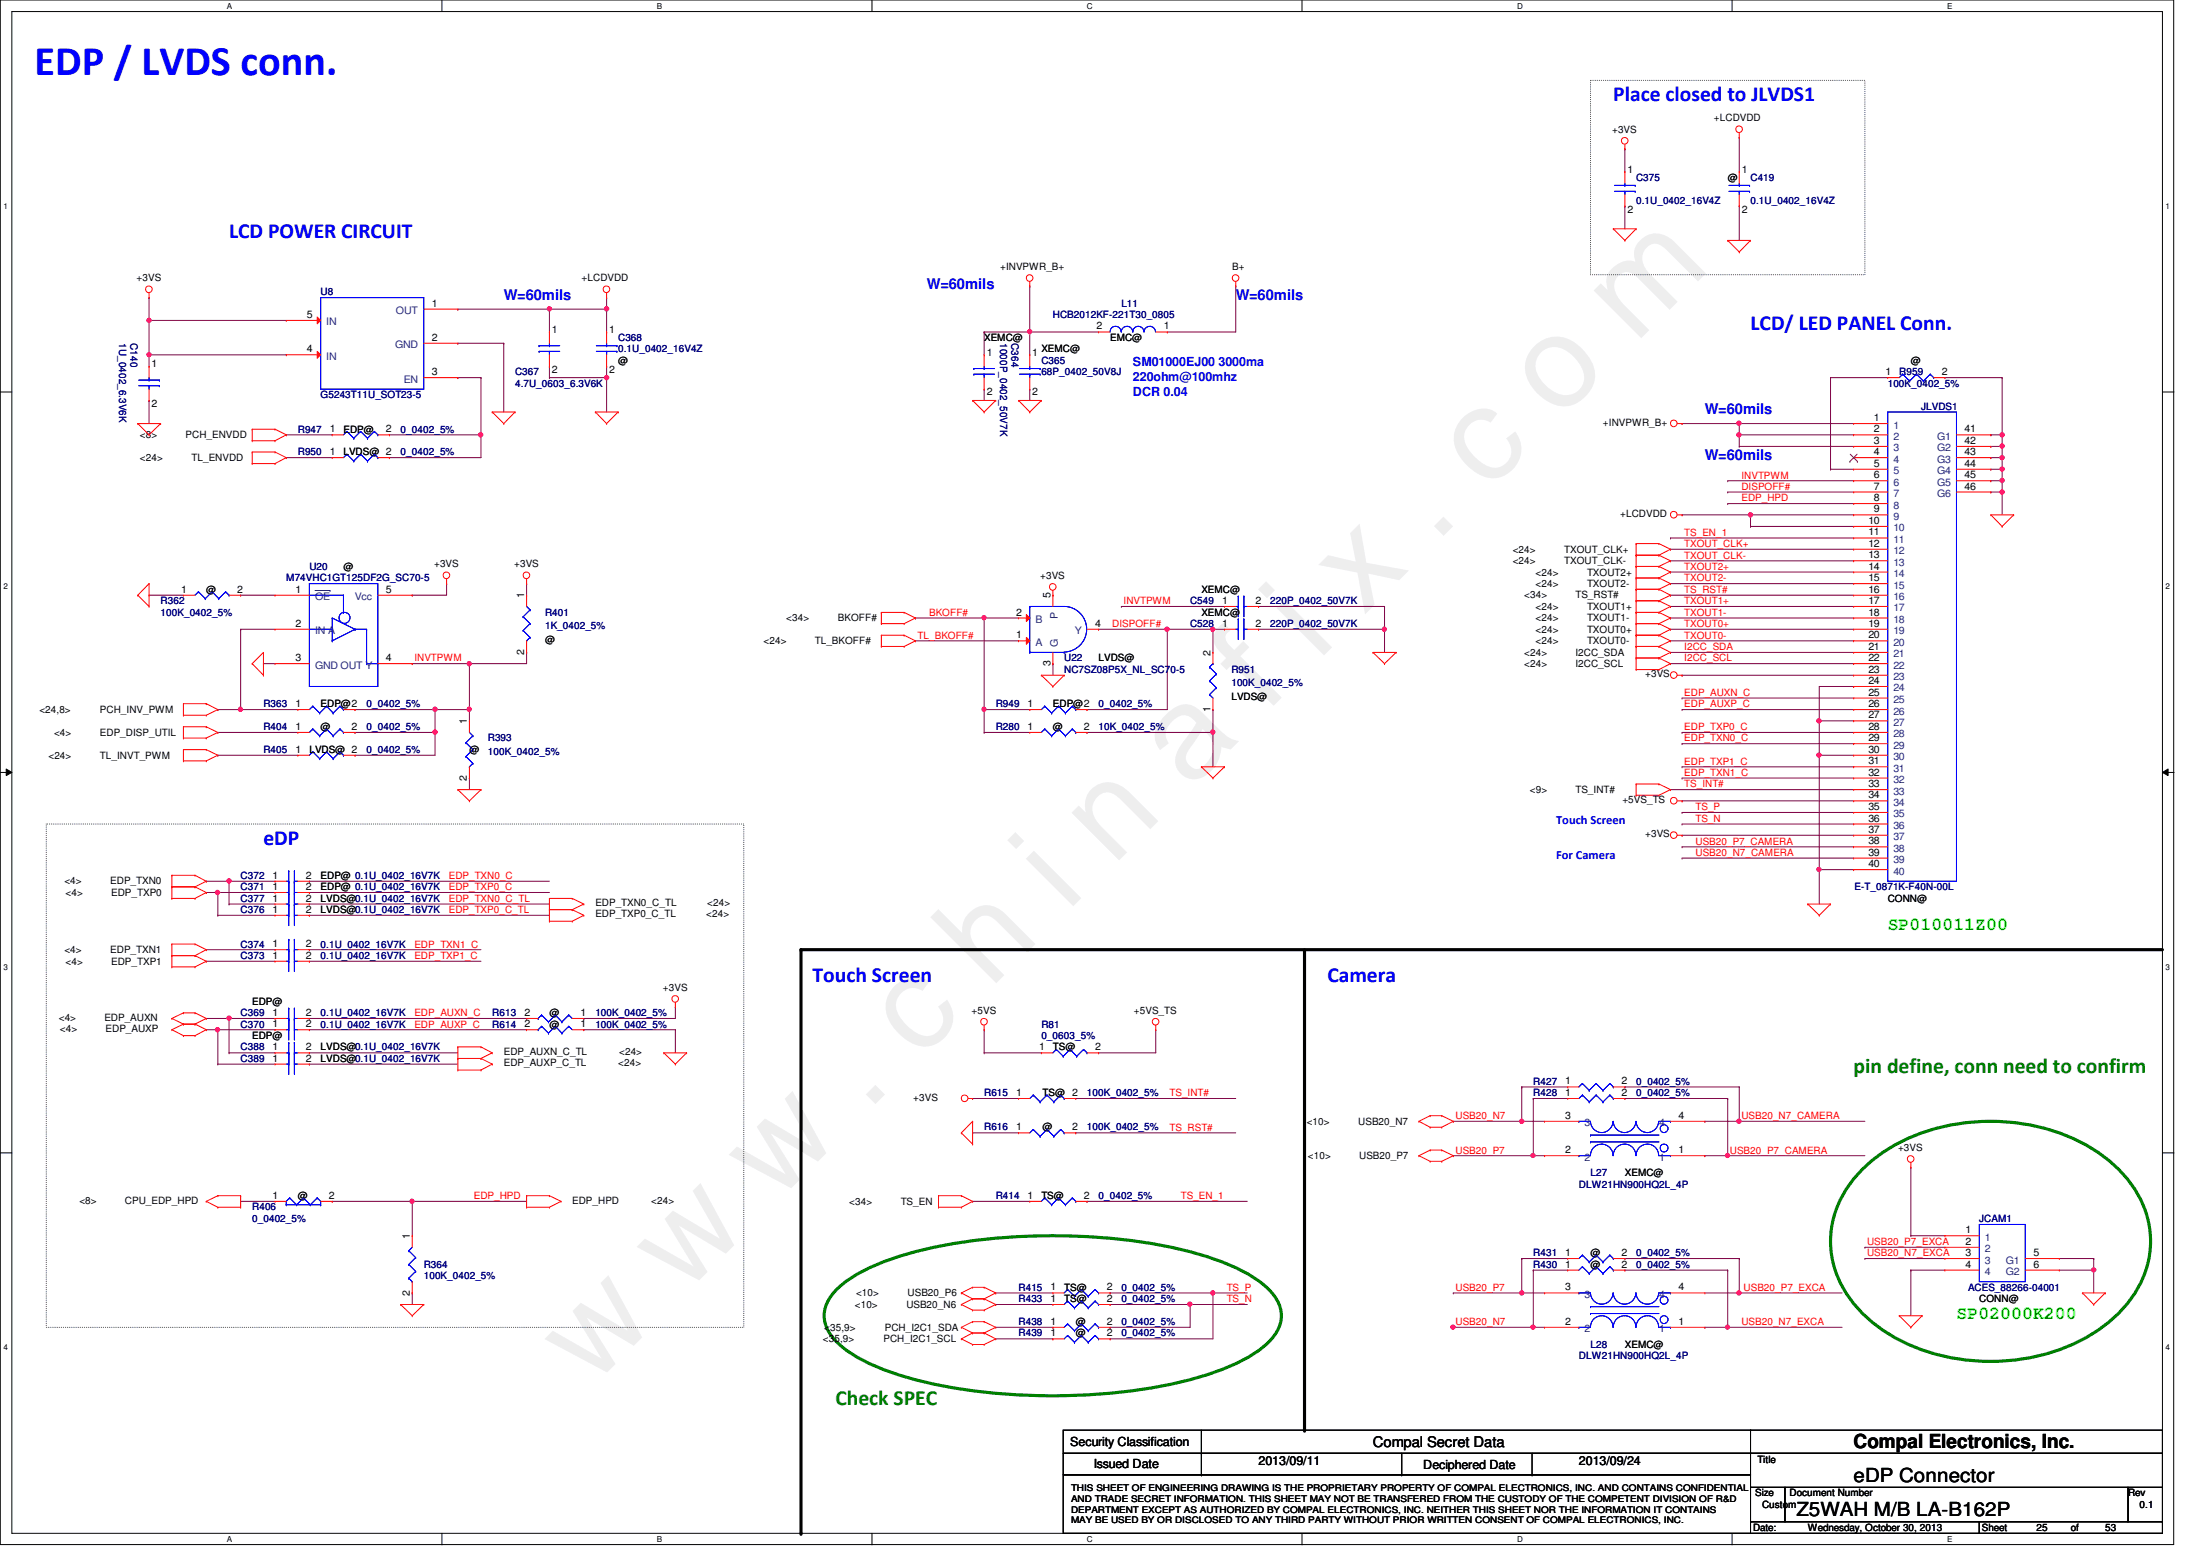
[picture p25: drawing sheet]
<svg xmlns="http://www.w3.org/2000/svg" width="297mm" height="210mm" viewBox="0 0 297 210" stroke-linecap="round" stroke-linejoin="round" font-family="sans-serif">
<defs><g id="words">
<text font-size="17.6" fill="#f0f" x="80.1" y="188" transform="rotate(-45 80.1 188)">w w w . c h i n a f i x . c o m</text>
<text font-size="5.7" fill="#00f" x="4.7" y="10.1">EDP / LVDS conn.</text>
<g font-size="2.9" fill="#00f">
<text x="218.5" y="13.7">Place closed to JLVDS1</text>
<text x="31" y="32.3">LCD POWER CIRCUIT</text>
<text x="237.1" y="44.7">LCD/ LED PANEL Conn.</text>
<text x="35.7" y="114.4">eDP</text>
<text x="110.1" y="133">Touch Screen</text>
<text x="179.8" y="133">Camera</text>
</g>
<g font-size="2.9" fill="#008000">
<text x="251.1" y="145.4">pin define, conn need to confirm</text>
<text x="113.2" y="190.3">Check SPEC</text>
</g>
<g font-size="2.6">
<text x="251.1" y="196.1">Compal Electronics, Inc.</text>
<text x="251.1" y="200.7">eDP Connector</text>
<text x="243.3" y="205.4">Z5WAH M/B LA-B162P</text>
</g>
<g font-size="2.5" fill="#0f0">
<text x="255.7" y="125.9">SP010011Z00</text>
<text x="265" y="178.6">SP02000K200</text>
</g>
<g font-size="2" fill="#00f">
<text x="68.2" y="40.6">W=60mils</text>
<text x="125.6" y="39.1">W=60mils</text>
<text x="167.4" y="40.6">W=60mils</text>
<text x="230.9" y="56.1">W=60mils</text>
<text x="230.9" y="62.3">W=60mils</text>
</g>
<text font-size="2" x="186" y="196">Compal Secret Data</text>
<g font-size="1.7" fill="#00f">
<text x="153.5" y="49.6">SM01000EJ00 3000ma</text>
<text x="153.5" y="51.6">220ohm@100mhz</text>
<text x="153.5" y="53.6">DCR 0.04</text>
<text x="210.8" y="111.6">Touch Screen</text>
<text x="210.8" y="116.3">For Camera</text>
</g>
<g font-size="1.7">
<text x="144.9" y="195.8">Security Classification</text>
<text x="148.2" y="198.8">Issued Date</text>
<text x="170.5" y="198.3">2013/09/11</text>
<text x="192.8" y="198.9">Deciphered Date</text>
<text x="213.9" y="198.3">2013/09/24</text>
</g>
<g font-size="1.4">
<text x="218.4" y="18">+3VS</text>
<text x="232.2" y="16.4">+LCDVDD</text>
<text x="220.4" y="23.4">1</text>
<text x="235.9" y="23.4">1</text>
<text x="220.4" y="28.8">2</text>
<text x="234" y="24.5">@</text>
<text x="235.9" y="28.8">2</text>
<text x="18.5" y="38.1">+3VS</text>
<text x="58.5" y="41.5">1</text>
<text x="78.8" y="38.1">+LCDVDD</text>
<text x="135.5" y="36.6">+INVPWR_B+</text>
<text x="166.9" y="36.6">B+</text>
<text x="41.6" y="43.1">5</text>
<text x="41.6" y="47.7">4</text>
<text x="58.5" y="46.1">2</text>
<text x="74.8" y="45.1">1</text>
<text x="82.5" y="45.1">1</text>
<text x="133.3" y="46.2">XEMC@</text>
<text x="141.1" y="47.7">XEMC@</text>
<text x="148.5" y="44.6">2</text>
<text x="150.4" y="46.2">EMC@</text>
<text x="157.6" y="44.6">1</text>
<text x="20.5" y="49.7">1</text>
<text x="58.5" y="50.8">3</text>
<text x="74.8" y="50.5">2</text>
<text x="82.5" y="50.5">2</text>
<text x="83.7" y="49.3">@</text>
<text x="133.6" y="48.2">1</text>
<text x="133.6" y="53.6">2</text>
<text x="139.8" y="48.2">1</text>
<text x="139.8" y="53.6">2</text>
<text x="255.4" y="50.8">1</text>
<text x="258.8" y="49.3">@</text>
<text x="263" y="50.8">2</text>
<text x="19" y="59.4">&lt;8&gt;</text>
<text x="20.5" y="55.1">2</text>
<text x="25.1" y="59.4">PCH_ENVDD</text>
<text x="44.7" y="58.5">1</text>
<text x="46.5" y="58.6">EDP@</text>
<text x="52.3" y="58.5">2</text>
<text x="217.1" y="57.7">+INVPWR_B+</text>
<text x="253.8" y="57">1</text>
<text x="253.8" y="58.5">2</text>
<text x="266.1" y="58.5">41</text>
<text x="19" y="62.4">&lt;24&gt;</text>
<text x="25.9" y="62.4">TL_ENVDD</text>
<text x="44.7" y="61.6">1</text>
<text x="46.5" y="61.7">LVDS@ 2</text>
<text x="253.8" y="60.1">3</text>
<text x="253.8" y="61.6">4</text>
<text x="253.8" y="63.2">5</text>
<text x="253.8" y="64.8">6</text>
<text x="266.1" y="60.1">42</text>
<text x="266.1" y="61.6">43</text>
<text x="266.1" y="63.2">44</text>
<text x="266.1" y="64.8">45</text>
<text x="219.5" y="70">+LCDVDD</text>
<text x="253.1" y="71">10</text>
<text x="253.8" y="66.3">7</text>
<text x="253.8" y="67.9">8</text>
<text x="253.8" y="69.4">9</text>
<text x="266.1" y="66.3">46</text>
<text x="46.5" y="77.2">@</text>
<text x="58.8" y="76.8">+3VS</text>
<text x="69.6" y="76.8">+3VS</text>
<text x="204.9" y="74.8">&lt;24&gt;</text>
<text x="204.9" y="76.4">&lt;24&gt;</text>
<text x="208" y="77.9">&lt;24&gt;</text>
<text x="211.9" y="74.8">TXOUT_CLK+</text>
<text x="211.9" y="76.4">TXOUT_CLK-</text>
<text x="215" y="77.9">TXOUT2+</text>
<text x="253.1" y="72.5">11</text>
<text x="253.1" y="74">12</text>
<text x="253.1" y="75.6">13</text>
<text x="253.1" y="77.1">14</text>
<text x="24.5" y="80.3">1</text>
<text x="27.9" y="80.3">@</text>
<text x="32.1" y="80.3">2</text>
<text x="40" y="80.3">1</text>
<text x="52.3" y="80.3">5</text>
<text x="71" y="81" transform="rotate(-90 71 81)">1</text>
<text x="137.6" y="83.4">2</text>
<text x="140.9" y="78.4">+3VS</text>
<text x="142.3" y="81" transform="rotate(-90 142.3 81)">5</text>
<text x="162.7" y="80.3">XEMC@</text>
<text x="162.7" y="83.4">XEMC@</text>
<text x="165.5" y="81.8">1</text>
<text x="170" y="81.8">2</text>
<text x="206.5" y="81">&lt;34&gt;</text>
<text x="208" y="79.5">&lt;24&gt;</text>
<text x="208" y="82.6">&lt;24&gt;</text>
<text x="213.4" y="81">TS_RST#</text>
<text x="215" y="79.5">TXOUT2-</text>
<text x="215" y="82.6">TXOUT1+</text>
<text x="253.1" y="78.7">15</text>
<text x="253.1" y="80.3">16</text>
<text x="253.1" y="81.8">17</text>
<text x="253.1" y="83.4">18</text>
<text x="40" y="84.9">2</text>
<text x="40" y="89.5">3</text>
<text x="52.3" y="89.5">4</text>
<text x="71" y="88.7" transform="rotate(-90 71 88.7)">2</text>
<text x="73.8" y="87.1">@</text>
<text x="103.4" y="87.2">&lt;24&gt;</text>
<text x="106.5" y="84.2">&lt;34&gt;</text>
<text x="110.4" y="87.2">TL_BKOFF#</text>
<text x="113.5" y="84.2">BKOFF#</text>
<text x="137.6" y="86.4">1</text>
<text x="148.3" y="84.9">4</text>
<text x="148.8" y="89.6">LVDS@</text>
<text x="164" y="88.8" transform="rotate(-90 164 88.8)">2</text>
<text x="165.5" y="84.9">1</text>
<text x="170" y="84.9">2</text>
<text x="206.5" y="88.8">&lt;24&gt;</text>
<text x="208" y="84.2">&lt;24&gt;</text>
<text x="208" y="85.7">&lt;24&gt;</text>
<text x="208" y="87.2">&lt;24&gt;</text>
<text x="213.4" y="88.8">I2CC_SDA</text>
<text x="215" y="84.2">TXOUT1-</text>
<text x="215" y="85.7">TXOUT0+</text>
<text x="215" y="87.2">TXOUT0-</text>
<text x="253.1" y="84.9">19</text>
<text x="253.1" y="86.4">20</text>
<text x="253.1" y="88">21</text>
<text x="253.1" y="89.5">22</text>
<text x="40" y="95.8">1</text>
<text x="43.4" y="95.8">EDP@2</text>
<text x="139.2" y="95.8">1</text>
<text x="142.3" y="90.3" transform="rotate(-90 142.3 90.3)">3</text>
<text x="142.6" y="95.8">EDP@2</text>
<text x="166.8" y="94.8">LVDS@</text>
<text x="206.5" y="90.3">&lt;24&gt;</text>
<text x="213.4" y="90.3">I2CC_SCL</text>
<text x="222.8" y="91.7">+3VS</text>
<text x="253.1" y="91.1">23</text>
<text x="253.1" y="92.6">24</text>
<text x="253.1" y="94.2">25</text>
<text x="253.1" y="95.8">26</text>
<text x="5.3" y="96.5">&lt;24,8&gt;</text>
<text x="7.3" y="99.7">&lt;4&gt;</text>
<text x="13.5" y="96.5">PCH_INV_PWM</text>
<text x="13.5" y="99.7">EDP_DISP_UTIL</text>
<text x="40" y="101.9">1</text>
<text x="40" y="98.8">1</text>
<text x="41.9" y="101.9">LVDS@ 2</text>
<text x="43.4" y="98.8">@</text>
<text x="47.6" y="98.8">2</text>
<text x="63.2" y="98.1" transform="rotate(-90 63.2 98.1)">1</text>
<text x="63.6" y="101.9">@</text>
<text x="139.2" y="98.8">1</text>
<text x="142.6" y="98.8">@</text>
<text x="146.8" y="98.8">2</text>
<text x="164" y="96.4" transform="rotate(-90 164 96.4)">1</text>
<text x="253.1" y="97.3">27</text>
<text x="253.1" y="98.8">28</text>
<text x="253.1" y="100.4">29</text>
<text x="253.1" y="101.9">30</text>
<text x="6.6" y="102.7">&lt;24&gt;</text>
<text x="13.5" y="102.7">TL_INVT_PWM</text>
<text x="63.2" y="105.7" transform="rotate(-90 63.2 105.7)">2</text>
<text x="207.2" y="107.4">&lt;9&gt;</text>
<text x="213.4" y="107.4">TS_INT#</text>
<text x="253.1" y="103.5">31</text>
<text x="253.1" y="105">32</text>
<text x="253.1" y="106.6">33</text>
<text x="219.7" y="108.8">+5VS_TS</text>
<text x="222.8" y="113.4">+3VS</text>
<text x="253.1" y="108.1">34</text>
<text x="253.1" y="109.7">35</text>
<text x="253.1" y="111.3">36</text>
<text x="253.1" y="112.8">37</text>
<text x="8.7" y="119.8">&lt;4&gt;</text>
<text x="14.9" y="119.8">EDP_TXN0</text>
<text x="36.9" y="119">1</text>
<text x="41.4" y="119">2</text>
<text x="43.4" y="119">EDP@ 0.1U_0402_16V7K</text>
<text x="253.1" y="114.3">38</text>
<text x="253.1" y="115.9">39</text>
<text x="253.1" y="117.4">40</text>
<text x="8.9" y="121.3">&lt;4&gt;</text>
<text x="15.1" y="121.3">EDP_TXP0</text>
<text x="36.9" y="123.6">1</text>
<text x="36.9" y="122.1">1</text>
<text x="36.9" y="120.5">1</text>
<text x="41.4" y="123.6">2</text>
<text x="41.4" y="122.1">2</text>
<text x="41.4" y="120.5">2</text>
<text x="43.4" y="123.7">LVDS@0.1U_0402_16V7K</text>
<text x="43.4" y="122.1">LVDS@0.1U_0402_16V7K</text>
<text x="43.4" y="120.6">EDP@ 0.1U_0402_16V7K</text>
<text x="80.6" y="122.7">EDP_TXN0_C_TL</text>
<text x="80.6" y="124.2">EDP_TXP0_C_TL</text>
<text x="95.7" y="124.2">&lt;24&gt;</text>
<text x="95.8" y="122.7">&lt;24&gt;</text>
<text x="255.7" y="122.1">CONN@</text>
<text x="8.7" y="129.1">&lt;4&gt;</text>
<text x="8.9" y="130.6">&lt;4&gt;</text>
<text x="14.9" y="129.1">EDP_TXN1</text>
<text x="15.1" y="130.6">EDP_TXP1</text>
<text x="36.9" y="128.3">1</text>
<text x="36.9" y="129.8">1</text>
<text x="41.4" y="128.3">2</text>
<text x="41.4" y="129.8">2</text>
<text x="34.2" y="136.1">EDP@</text>
<text x="36.9" y="137.6">1</text>
<text x="41.4" y="137.6">2</text>
<text x="71" y="137.6">2</text>
<text x="74.4" y="137.6">@</text>
<text x="78.6" y="137.6">1</text>
<text x="89.8" y="134.2">+3VS</text>
<text x="131.6" y="137.3">+5VS</text>
<text x="153.6" y="137.3">+5VS_TS</text>
<text x="8" y="138.2">&lt;4&gt;</text>
<text x="8.1" y="139.7">&lt;4&gt;</text>
<text x="14.1" y="138.2">EDP_AUXN</text>
<text x="14.3" y="139.7">EDP_AUXP</text>
<text x="34.2" y="140.7">EDP@</text>
<text x="36.9" y="142.2">1</text>
<text x="36.9" y="143.8">1</text>
<text x="36.9" y="139.1">1</text>
<text x="41.4" y="142.2">2</text>
<text x="41.4" y="143.8">2</text>
<text x="41.4" y="139.1">2</text>
<text x="43.4" y="142.2">LVDS@0.1U_0402_16V7K</text>
<text x="43.4" y="143.8">LVDS@0.1U_0402_16V7K</text>
<text x="68.2" y="142.9">EDP_AUXN_C_TL</text>
<text x="71" y="139.1">2</text>
<text x="74.4" y="139.1">@</text>
<text x="78.6" y="139.1">1</text>
<text x="83.9" y="142.9">&lt;24&gt;</text>
<text x="140.8" y="142.2">1</text>
<text x="142.6" y="142.2">TS@</text>
<text x="148.3" y="142.2">2</text>
<text x="68.2" y="144.4">EDP_AUXP_C_TL</text>
<text x="83.7" y="144.4">&lt;24&gt;</text>
<text x="123.7" y="149.1">+3VS</text>
<text x="137.6" y="148.4">1</text>
<text x="141.2" y="148.4">TS@ 2</text>
<text x="212" y="148.4">1</text>
<text x="212" y="146.9">1</text>
<text x="219.6" y="148.4">2</text>
<text x="219.6" y="146.9">2</text>
<text x="137.6" y="153.1">1</text>
<text x="141.2" y="153.1">@</text>
<text x="145.2" y="153.1">2</text>
<text x="177" y="152.3">&lt;10&gt;</text>
<text x="184" y="152.3">USB20_N7</text>
<text x="212" y="151.5">3</text>
<text x="227.4" y="151.5">4</text>
<text x="257.1" y="155.9">+3VS</text>
<text x="177.2" y="157">&lt;10&gt;</text>
<text x="184.1" y="157">USB20_P7</text>
<text x="212" y="156.2">2</text>
<text x="220.1" y="159.3">XEMC@</text>
<text x="227.4" y="156.2">1</text>
<text x="10.7" y="163">&lt;8&gt;</text>
<text x="16.9" y="163">CPU_EDP_HPD</text>
<text x="36.9" y="162.3">1</text>
<text x="40.3" y="162.4">@</text>
<text x="44.5" y="162.3">2</text>
<text x="55.5" y="167.8" transform="rotate(-90 55.5 167.8)">1</text>
<text x="77.5" y="163">EDP_HPD</text>
<text x="88.2" y="163">&lt;24&gt;</text>
<text x="115" y="163.2">&lt;34&gt;</text>
<text x="122" y="163.2">TS_EN</text>
<text x="139.2" y="162.3">1</text>
<text x="141.1" y="162.4">TS@</text>
<text x="146.8" y="162.3">2</text>
<text x="266.2" y="167">1</text>
<text x="212" y="171.7">1</text>
<text x="212" y="170.1">1</text>
<text x="215.4" y="171.7">@</text>
<text x="215.4" y="170.1">@</text>
<text x="219.6" y="171.7">2</text>
<text x="219.6" y="170.1">2</text>
<text x="266.2" y="168.6">2</text>
<text x="266.2" y="170.1">3</text>
<text x="266.2" y="171.7">4</text>
<text x="275.4" y="170.1">5</text>
<text x="275.4" y="171.7">6</text>
<text x="55.5" y="175.5" transform="rotate(-90 55.5 175.5)">2</text>
<text x="115.8" y="177.1">&lt;10&gt;</text>
<text x="115.9" y="175.6">&lt;10&gt;</text>
<text x="122.8" y="177.1">USB20_N6</text>
<text x="122.9" y="175.6">USB20_P6</text>
<text x="142.3" y="174.8">1</text>
<text x="142.3" y="176.3">1</text>
<text x="142.3" y="179.4">1</text>
<text x="144.1" y="174.8">TS@</text>
<text x="144.1" y="176.3">TS@</text>
<text x="145.7" y="179.4">@</text>
<text x="149.9" y="174.8">2</text>
<text x="149.9" y="176.3">2</text>
<text x="149.9" y="179.4">2</text>
<text x="212" y="174.8">3</text>
<text x="212" y="179.4">2</text>
<text x="227.4" y="179.4">1</text>
<text x="227.4" y="174.8">4</text>
<text x="268.1" y="176.3">CONN@</text>
<text x="111.5" y="181.7">&lt;35,9&gt;</text>
<text x="111.6" y="180.2">&lt;35,9&gt;</text>
<text x="119.7" y="181.7">PCH_I2C1_SCL</text>
<text x="119.8" y="180.2">PCH_I2C1_SDA</text>
<text x="142.3" y="181">1</text>
<text x="145.7" y="181">@</text>
<text x="149.9" y="181">2</text>
<text x="220.1" y="182.5">XEMC@</text>
<text x="237.7" y="202.6">Size</text>
<text x="238" y="198.2">Title</text>
<text x="242.4" y="202.6">Document Number</text>
<text x="288.2" y="202.6">Rev</text>
<text x="237.4" y="207.3">Date:</text>
<text x="238.7" y="204.2">Custom</text>
<text x="244.9" y="207.3">Wednesday, October 30, 2013</text>
<text x="268.4" y="207.3">Sheet</text>
<text x="275.8" y="207.3">25</text>
<text x="280.5" y="207.3">of</text>
<text x="285.2" y="207.3">53</text>
<text x="289.8" y="204.2">0.1</text>
</g>
<g font-size="1.4" fill="#000080">
<text x="221.6" y="24.5">C375</text>
<text x="221.6" y="27.6">0.1U_0402_16V4Z</text>
<text x="237.1" y="24.5">C419</text>
<text x="237.1" y="27.6">0.1U_0402_16V4Z</text>
<text x="43.4" y="40">U8</text>
<text x="151.9" y="41.5">L11</text>
<text x="16.1" y="46.5" transform="rotate(90 16.1 46.5)">1U_0402_6.3V6K</text>
<text x="17.7" y="46.5" transform="rotate(90 17.7 46.5)">C140</text>
<text x="83.7" y="46.2">C368</text>
<text x="83.7" y="47.7">0.1U_0402_16V4Z</text>
<text x="135.5" y="46.5" transform="rotate(90 135.5 46.5)">1000P_0402_50V7K</text>
<text x="137" y="46.5" transform="rotate(90 137 46.5)">C364</text>
<text x="142.6" y="43.1">HCB2012KF-221T30_0805</text>
<text x="43.4" y="53.9">G5243T11U_SOT23-5</text>
<text x="69.8" y="50.8">C367</text>
<text x="69.8" y="52.4">4.7U_0603_6.3V6K</text>
<text x="141.1" y="49.3">C365</text>
<text x="141.1" y="50.8">68P_0402_50V8J</text>
<text x="255.7" y="52.4">100K_0402_5%</text>
<text x="257.3" y="50.8">R959</text>
<text x="40.3" y="58.6">R947</text>
<text x="54.3" y="58.6">0_0402_5%</text>
<text x="260.2" y="55.5">JLVDS1</text>
<text x="40.3" y="61.7">R950</text>
<text x="54.3" y="61.7">0_0402_5%</text>
<text x="41.9" y="77.2">U20</text>
<text x="21.8" y="81.8">R362</text>
<text x="21.8" y="83.4">100K_0402_5%</text>
<text x="38.8" y="78.7">M74VHC1GT125DF2G_SC70-5</text>
<text x="73.8" y="83.4">R401</text>
<text x="161.2" y="81.8">C549</text>
<text x="172" y="81.8">220P_0402_50V7K</text>
<text x="73.8" y="85.2">1K_0402_5%</text>
<text x="144.1" y="89.6">U22</text>
<text x="161.2" y="84.9">C528</text>
<text x="172" y="84.9">220P_0402_50V7K</text>
<text x="35.7" y="95.8">R363</text>
<text x="49.7" y="95.8">0_0402_5%</text>
<text x="134.9" y="95.8">R949</text>
<text x="144.1" y="91.1">NC7SZ08P5X_NL_SC70-5</text>
<text x="148.8" y="95.8">0_0402_5%</text>
<text x="166.8" y="91.1">R951</text>
<text x="166.8" y="93">100K_0402_5%</text>
<text x="35.7" y="101.9">R405</text>
<text x="35.7" y="98.8">R404</text>
<text x="49.7" y="101.9">0_0402_5%</text>
<text x="49.7" y="98.8">0_0402_5%</text>
<text x="66.1" y="100.4">R393</text>
<text x="134.9" y="98.8">R280</text>
<text x="148.8" y="98.8">10K_0402_5%</text>
<text x="66.1" y="102.3">100K_0402_5%</text>
<text x="32.6" y="119">C372</text>
<text x="32.6" y="123.7">C376</text>
<text x="32.6" y="122.1">C377</text>
<text x="32.6" y="120.6">C371</text>
<text x="251.2" y="120.6">E-T_0871K-F40N-00L</text>
<text x="32.6" y="128.3">C374</text>
<text x="32.6" y="129.8">C373</text>
<text x="43.4" y="128.3">0.1U_0402_16V7K</text>
<text x="43.4" y="129.8">0.1U_0402_16V7K</text>
<text x="32.6" y="137.6">C369</text>
<text x="43.4" y="137.6">0.1U_0402_16V7K</text>
<text x="66.7" y="137.6">R613</text>
<text x="80.6" y="137.6">100K_0402_5%</text>
<text x="32.6" y="142.2">C388</text>
<text x="32.6" y="143.8">C389</text>
<text x="32.6" y="139.1">C370</text>
<text x="43.4" y="139.1">0.1U_0402_16V7K</text>
<text x="66.7" y="139.1">R614</text>
<text x="80.6" y="139.1">100K_0402_5%</text>
<text x="141.1" y="139.1">R81</text>
<text x="141.1" y="140.7">0_0603_5%</text>
<text x="133.3" y="148.4">R615</text>
<text x="147.2" y="148.4">100K_0402_5%</text>
<text x="207.7" y="148.4">R428</text>
<text x="207.7" y="146.9">R427</text>
<text x="221.6" y="148.4">0_0402_5%</text>
<text x="221.6" y="146.9">0_0402_5%</text>
<text x="133.3" y="153.1">R616</text>
<text x="147.2" y="153.1">100K_0402_5%</text>
<text x="213.9" y="160.8">DLW21HN900HQ2L_4P</text>
<text x="215.4" y="159.3">L27</text>
<text x="34.2" y="163.9">R406</text>
<text x="34.2" y="165.5">0_0402_5%</text>
<text x="134.9" y="162.4">R414</text>
<text x="148.8" y="162.4">0_0402_5%</text>
<text x="268.1" y="165.5">JCAM1</text>
<text x="57.4" y="171.7">R364</text>
<text x="57.4" y="173.2">100K_0402_5%</text>
<text x="207.7" y="171.7">R430</text>
<text x="207.7" y="170.1">R431</text>
<text x="221.6" y="171.7">0_0402_5%</text>
<text x="221.6" y="170.1">0_0402_5%</text>
<text x="138" y="174.8">R415</text>
<text x="138" y="176.3">R433</text>
<text x="138" y="179.4">R438</text>
<text x="151.9" y="174.8">0_0402_5%</text>
<text x="151.9" y="176.3">0_0402_5%</text>
<text x="151.9" y="179.4">0_0402_5%</text>
<text x="266.6" y="174.8">ACES_88266-04001</text>
<text x="138" y="181">R439</text>
<text x="151.9" y="181">0_0402_5%</text>
<text x="213.9" y="184.1">DLW21HN900HQ2L_4P</text>
<text x="215.4" y="182.5">L28</text>
</g>
<g font-size="1.4" fill="#004080">
<text x="44.2" y="44.1">IN</text>
<text x="53.5" y="47.2">GND</text>
<text x="53.6" y="42.5">OUT</text>
<text x="44.2" y="48.7">IN</text>
<text x="54.7" y="51.8">EN</text>
<text x="256.5" y="58">1</text>
<text x="256.5" y="59.6">2</text>
<text x="262.4" y="59.6">G1</text>
<text x="256.5" y="61.1">3</text>
<text x="256.5" y="62.7">4</text>
<text x="256.5" y="64.2">5</text>
<text x="256.5" y="65.8">6</text>
<text x="262.4" y="61.1">G2</text>
<text x="262.4" y="62.7">G3</text>
<text x="262.4" y="64.2">G4</text>
<text x="262.4" y="65.8">G5</text>
<text x="256.5" y="67.3">7</text>
<text x="256.5" y="68.9">8</text>
<text x="256.5" y="70.4">9</text>
<text x="256.5" y="72">10</text>
<text x="262.4" y="67.3">G6</text>
<text x="256.5" y="73.5">11</text>
<text x="256.5" y="75.1">12</text>
<text x="256.5" y="76.6">13</text>
<text x="42.7" y="81.3">OE</text>
<text x="48" y="81.3">Vcc</text>
<text x="143.3" y="83.9" transform="rotate(-90 143.3 83.9)">P</text>
<text x="256.5" y="78.1">14</text>
<text x="256.5" y="79.7">15</text>
<text x="256.5" y="81.3">16</text>
<text x="256.5" y="82.8">17</text>
<text x="42.7" y="85.9">IN A</text>
<text x="140.2" y="84.4">B</text>
<text x="140.2" y="87.5">A</text>
<text x="143.3" y="87.6" transform="rotate(-90 143.3 87.6)">G</text>
<text x="145.6" y="85.9">Y</text>
<text x="256.5" y="84.4">18</text>
<text x="256.5" y="85.9">19</text>
<text x="256.5" y="87.5">20</text>
<text x="256.5" y="89">21</text>
<text x="42.7" y="90.6">GND OUT Y</text>
<text x="256.5" y="90.6">22</text>
<text x="256.5" y="92.1">23</text>
<text x="256.5" y="93.6">24</text>
<text x="256.5" y="95.2">25</text>
<text x="256.5" y="96.8">26</text>
<text x="256.5" y="98.3">27</text>
<text x="256.5" y="99.9">28</text>
<text x="256.5" y="101.4">29</text>
<text x="256.5" y="103">30</text>
<text x="256.5" y="104.5">31</text>
<text x="256.5" y="106">32</text>
<text x="256.5" y="107.6">33</text>
<text x="256.5" y="109.1">34</text>
<text x="256.5" y="110.7">35</text>
<text x="256.5" y="112.3">36</text>
<text x="256.5" y="113.8">37</text>
<text x="256.5" y="115.4">38</text>
<text x="256.5" y="116.9">39</text>
<text x="256.5" y="118.4">40</text>
<text x="214.6" y="152.5">3</text>
<text x="224.7" y="152.5">4</text>
<text x="214.6" y="157.2">2</text>
<text x="224.7" y="157.2">1</text>
<text x="268.9" y="168">1</text>
<text x="268.9" y="169.6">2</text>
<text x="268.9" y="171.1">3</text>
<text x="268.9" y="172.7">4</text>
<text x="271.7" y="171.1">G1</text>
<text x="271.7" y="172.7">G2</text>
<text x="214.6" y="175.8">3</text>
<text x="224.7" y="175.8">4</text>
<text x="214.6" y="180.4">2</text>
<text x="224.7" y="180.4">1</text>
</g>
<g font-size="1.4" fill="#f00">
<text x="235.9" y="64.8">INVTPWM</text>
<text x="235.9" y="66.3">DISPOFF#</text>
<text x="235.9" y="67.9">EDP_HPD</text>
<text x="228.1" y="72.6">TS_EN_1</text>
<text x="228.1" y="74.1">TXOUT_CLK+</text>
<text x="228.1" y="75.6">TXOUT_CLK-</text>
<text x="228.1" y="77.2">TXOUT2+</text>
<text x="125.9" y="83.4">BKOFF#</text>
<text x="152.2" y="81.8">INVTPWM</text>
<text x="228.1" y="78.7">TXOUT2-</text>
<text x="228.1" y="81.8">TXOUT1+</text>
<text x="228.1" y="83.4">TXOUT1-</text>
<text x="228.1" y="80.3">TS_RST#</text>
<text x="56.1" y="89.6">INVTPWM</text>
<text x="124.3" y="86.5">TL_BKOFF#</text>
<text x="150.7" y="84.9">DISPOFF#</text>
<text x="228.1" y="84.9">TXOUT0+</text>
<text x="228.1" y="86.5">TXOUT0-</text>
<text x="228.1" y="88.1">I2CC_SDA</text>
<text x="228.1" y="89.6">I2CC_SCL</text>
<text x="228.1" y="94.2">EDP_AUXN_C</text>
<text x="228.1" y="95.8">EDP_AUXP_C</text>
<text x="228.1" y="98.9">EDP_TXP0_C</text>
<text x="228.1" y="100.4">EDP_TXN0_C</text>
<text x="228.1" y="103.5">EDP_TXP1_C</text>
<text x="228.1" y="105.1">EDP_TXN1_C</text>
<text x="228.1" y="106.6">TS_INT#</text>
<text x="229.7" y="109.7">TS_P</text>
<text x="229.7" y="111.3">TS_N</text>
<text x="60.8" y="119">EDP_TXN0_C</text>
<text x="229.7" y="115.9">USB20_N7_CAMERA</text>
<text x="229.7" y="114.4">USB20_P7_CAMERA</text>
<text x="60.8" y="120.6">EDP_TXP0_C</text>
<text x="60.8" y="123.7">EDP_TXP0_C_TL</text>
<text x="60.8" y="122.1">EDP_TXN0_C_TL</text>
<text x="56.1" y="129.9">EDP_TXP1_C</text>
<text x="56.1" y="128.3">EDP_TXN1_C</text>
<text x="56.1" y="137.6">EDP_AUXN_C</text>
<text x="56.1" y="139.1">EDP_AUXP_C</text>
<text x="158.4" y="148.5">TS_INT#</text>
<text x="158.4" y="153.1">TS_RST#</text>
<text x="197.1" y="151.6">USB20_N7</text>
<text x="235.9" y="151.6">USB20_N7_CAMERA</text>
<text x="197.1" y="156.2">USB20_P7</text>
<text x="234.3" y="156.2">USB20_P7_CAMERA</text>
<text x="64.2" y="162.4">EDP_HPD</text>
<text x="159.9" y="162.4">TS_EN_1</text>
<text x="252.9" y="168.6">USB20_P7_EXCA</text>
<text x="252.9" y="170.1">USB20_N7_EXCA</text>
<text x="166.2" y="176.4">TS_N</text>
<text x="166.2" y="174.8">TS_P</text>
<text x="197.1" y="179.5">USB20_N7</text>
<text x="197.1" y="174.8">USB20_P7</text>
<text x="235.9" y="179.5">USB20_N7_EXCA</text>
<text x="236.2" y="174.8">USB20_P7_EXCA</text>
</g>
<g font-size="1.2">
<text x="145.1" y="203.4">AND TRADE SECRET INFORMATION. THIS SHEET MAY NOT BE TRANSFERED FROM THE CUSTODY OF THE COMPETENT DIVISION OF R&amp;D</text>
<text x="145.1" y="202">THIS SHEET OF ENGINEERING DRAWING IS THE PROPRIETARY PROPERTY OF COMPAL ELECTRONICS, INC. AND CONTAINS CONFIDENTIAL</text>
<text x="145.1" y="206.3">MAY BE USED BY OR DISCLOSED TO ANY THIRD PARTY WITHOUT PRIOR WRITTEN CONSENT OF COMPAL ELECTRONICS, INC.</text>
<text x="145.1" y="204.9">DEPARTMENT EXCEPT AS AUTHORIZED BY COMPAL ELECTRONICS, INC. NEITHER THIS SHEET NOR THE INFORMATION IT CONTAINS</text>
</g>
<g font-size="1.1">
<text x="30.7" y="1.2">A</text>
<text x="89" y="1.2">B</text>
<text x="147.2" y="1.2">C</text>
<text x="205.5" y="1.2">D</text>
<text x="263.7" y="1.2">E</text>
<text x=".5" y="28.3">1</text>
<text x="293.3" y="28.3">1</text>
<text x=".5" y="79.8">2</text>
<text x="293.3" y="79.8">2</text>
<text x=".5" y="131.3">3</text>
<text x="293.3" y="131.3">3</text>
<text x=".5" y="182.8">4</text>
<text x="293.3" y="182.8">4</text>
<text x="30.7" y="208.8">A</text>
<text x="89" y="208.8">B</text>
<text x="147.2" y="208.8">C</text>
<text x="205.5" y="208.8">D</text>
<text x="263.7" y="208.8">E</text>
</g>
</g></defs>
<path d="M0 0h294.4v209.2h-294.4zM1.6 1.6h291.3v206h-291.3z" fill="none" stroke="#000" stroke-width=".14"/>
<g fill="#fff">
<path d="M30.7 .2h.7v1.2h-.7z"/>
<path d="M30.7 207.9h.7v1.1h-.7z"/>
</g>
<path d="M59.9 0v1.6M59.9 207.6v1.6" fill="none" stroke="#000" stroke-width=".14"/>
<g fill="#fff">
<path d="M89 .2h.7v1.2h-.7z"/>
<path d="M89 207.9h.7v1.1h-.7z"/>
</g>
<path d="M118.1 0v1.6M118.1 207.6v1.6" fill="none" stroke="#000" stroke-width=".14"/>
<g fill="#fff">
<path d="M147.2 .2h.8v1.2h-.8z"/>
<path d="M147.2 207.9h.8v1.1h-.8z"/>
</g>
<path d="M176.4 0v1.6M176.4 207.6v1.6" fill="none" stroke="#000" stroke-width=".14"/>
<g fill="#fff">
<path d="M205.5 .2h.7v1.2h-.7z"/>
<path d="M205.5 207.9h.7v1.1h-.7z"/>
</g>
<path d="M234.6 0v1.6M234.6 207.6v1.6" fill="none" stroke="#000" stroke-width=".14"/>
<g fill="#fff">
<path d="M263.7 .2h.8v1.2h-.8z"/>
<path d="M263.7 207.9h.8v1.1h-.8z"/>
<path d="M.5 27.3h.6v1.2h-.6z"/>
<path d="M293.3 27.3h.6v1.2h-.6z"/>
<path d="M.5 78.8h.6v1.2h-.6z"/>
<path d="M293.3 78.8h.6v1.2h-.6z"/>
</g>
<path d="M0 53.1h1.6M292.9 53.1h1.6" fill="none" stroke="#000" stroke-width=".14"/>
<g fill="#fff">
<path d="M.5 130.3h.6v1.2h-.6z"/>
<path d="M293.3 130.3h.6v1.2h-.6z"/>
</g>
<path d="M0 104.6h1.6M.8 104.1l.8 .5-.8 .4zM292.9 104.6l.8-.5v.9zM292.9 104.6h1.6" fill="none" stroke="#000" stroke-width=".14"/>
<path d="M.8 104.1l.8 .5-.8 .4zM292.9 104.6l.8-.5v.9z" fill="#000"/>
<g fill="#fff">
<path d="M.5 181.9h.6v1.1h-.6z"/>
<path d="M293.3 181.9h.6v1.1h-.6z"/>
</g>
<path d="M0 156.1h1.6M292.9 156.1h1.6" fill="none" stroke="#000" stroke-width=".14"/>
<path d="M215.4 10.9h37.2v26.3h-37.2zM6.3 111.6h94.4v68.1h-94.4z" fill="none" stroke="#000" stroke-width=".14" stroke-dasharray="0 .3"/>
<path d="M251.9 158.7a23.9 23.9 0 0 1 15.7-6.8 26.2 26.2 0 0 1 17.3 4.7 14.7 14.7 0 0 1 6.4 11.5 14.1 14.1 0 0 1-5.1 10.5 25.4 25.4 0 0 1-18.6 5.7 23.9 23.9 0 0 1-15.7-6.8 13.1 13.1 0 0 1 0-18.8zM113.4 174.6a20.9 20.9 0 0 1 8.2-4.4 74.4 74.4 0 0 1 26.3-2.7 61.4 61.4 0 0 1 17.5 3.3 16.1 16.1 0 0 1 7.2 4.6 4.3 4.3 0 0 1 0 5.5 16.2 16.2 0 0 1-7.2 4.6 67.2 67.2 0 0 1-22.8 3.5 67 67 0 0 1-22.8-3.5 16.1 16.1 0 0 1-7.2-4.6 4.3 4.3 0 0 1 0-5.5z" fill="none" stroke="#008000" stroke-width=".42"/>
<path d="M176.7 128.6v65.1M292.9 128.6h-184.4v79" fill="none" stroke="#000" stroke-width=".42"/>
<circle cx="108.5" cy="207.6" r=".21" fill="#000"/>
<path d="M235.6 18.6h.1M235.6 18.6v4.6M220.1 20.2h.1M220.1 20.2v3M58.9 96.1h.1M58.9 96.1h4.7M31 119.3h.1M31 119.3h6.2M29.5 139.4h.1M29.5 139.4h7.7" fill="none" stroke="#800040" stroke-width=".14"/>
<circle cx="31" cy="119.3" r=".3" fill="#f0f"/>
<circle cx="31" cy="119.3" r=".3" fill="none" stroke="#f0f" stroke-width=".14"/>
<path d="M29.5 120.9h.1M29.5 120.9h7.7M31 137.9h.1M31 137.9h6.2" fill="none" stroke="#800040" stroke-width=".14"/>
<circle cx="31" cy="137.9" r=".3" fill="#f0f"/>
<circle cx="31" cy="137.9" r=".3" fill="none" stroke="#f0f" stroke-width=".14"/>
<g fill="none" stroke="#800040" stroke-width=".14">
<path d="M32.6 96.1h.1M32.6 96.1h7.7M41.9 119.3h.1M41.9 119.3h32.5M27.9 128.6h.1M27.9 130.2h.1M27.9 128.6h9.3M27.9 130.2h9.3M41.9 139.4h.1M41.9 120.9h.1M41.9 130.2h.1M41.9 128.6h.1"/>
<path d="M41.9 128.6h23.2M41.9 130.2h23.2M41.9 139.4h29.4M41.9 120.9h32.5"/>
</g>
<circle cx="32.6" cy="96" r=".29" fill="#f0f"/>
<circle cx="32.6" cy="96" r=".29" fill="none" stroke="#f0f" stroke-width=".14"/>
<path d="M63.6 96.1h.1M63.6 96.1v1.5M63.6 105.4h.1M63.6 105.4v1.5M55.8 162.7h.1M55.8 162.7v4.6M55.8 162.7h15.5" fill="none" stroke="#800040" stroke-width=".14"/>
<circle cx="55.8" cy="162.7" r=".29" fill="#f0f"/>
<circle cx="55.8" cy="162.7" r=".29" fill="none" stroke="#f0f" stroke-width=".14"/>
<path d="M29.5 99.2h.1M29.5 99.2h10.8M48.1 99.2h.1M48.1 99.2h10.8M32.6 162.7h.1M32.6 162.7h4.6M55.8 175.1h.1M55.8 175.1v1.6" fill="none" stroke="#800040" stroke-width=".14"/>
<circle cx="58.9" cy="99.1" r=".3" fill="#f0f"/>
<circle cx="58.9" cy="99.1" r=".3" fill="none" stroke="#f0f" stroke-width=".14"/>
<path d="M58.9 96.1h.1M58.9 96.1v3.1" fill="none" stroke="#800040" stroke-width=".14"/>
<circle cx="58.9" cy="96" r=".3" fill="#f0f"/>
<circle cx="58.9" cy="96" r=".3" fill="none" stroke="#f0f" stroke-width=".14"/>
<path d="M62 41.9h.1M62 46.5h.1M62 51.1h.1M62 41.9h12.4M62 46.5h6.2M62 51.1h3.1M65.1 58.9h.1M65.1 58.9v3.1M48.1 96.1h.1M48.1 96.1h10.8" fill="none" stroke="#800040" stroke-width=".14"/>
<circle cx="65.1" cy="58.9" r=".3" fill="#f0f"/>
<circle cx="65.1" cy="58.9" r=".3" fill="none" stroke="#f0f" stroke-width=".14"/>
<path d="M20.2 43.4h.1M20.2 43.4h18.6" fill="none" stroke="#800040" stroke-width=".14"/>
<circle cx="20.2" cy="43.4" r=".3" fill="#f0f"/>
<circle cx="20.2" cy="43.4" r=".3" fill="none" stroke="#f0f" stroke-width=".14"/>
<path d="M20.2 40.3h.1M20.2 48h.1M20.2 54.2h.1M20.2 40.3v3.1M20.2 48v1.6M20.2 54.2v3.2M20.2 48h18.6" fill="none" stroke="#800040" stroke-width=".14"/>
<circle cx="20.2" cy="48" r=".29" fill="#f0f"/>
<circle cx="20.2" cy="48" r=".29" fill="none" stroke="#f0f" stroke-width=".14"/>
<g fill="none" stroke="#800040" stroke-width=".14">
<path d="M20.2 43.4h.1M20.2 43.4v4.6M60.5 79h.1M60.5 79v1.6h-4.7M20.2 80.6h.1M20.2 80.6h4.6M32.6 85.2h.1M32.6 80.6h.1M32.6 85.2v10.9M32.6 80.6h4.6M32.6 85.2h4.6M35.7 89.9h.1"/>
<path d="M35.7 89.9h1.5M55.8 89.9h.1M55.8 80.6h.1M55.8 89.9h15.5M63.6 89.9h.1M63.6 89.9v6.2"/>
</g>
<circle cx="63.5" cy="96" r=".29" fill="#f0f"/>
<circle cx="63.5" cy="96" r=".29" fill="none" stroke="#f0f" stroke-width=".14"/>
<circle cx="63.5" cy="89.9" r=".29" fill="#f0f"/>
<circle cx="63.5" cy="89.9" r=".29" fill="none" stroke="#f0f" stroke-width=".14"/>
<g fill="none" stroke="#800040" stroke-width=".14">
<path d="M38.8 58.9h.1M38.8 58.9h6.2M52.7 58.9h.1M65.1 51.1h.1M65.1 51.1v7.8h-12.4M29.5 96.1h.1M29.5 96.1h3.1M27.9 119.3h.1M27.9 119.3h3.1M31 119.3h.1M31 119.3v3.1M29.5 124h.1"/>
<path d="M29.5 120.9h.1M29.5 124h7.7M29.5 120.9v3.1M31 122.4h.1M31 122.4h6.2M41.9 137.9h.1M41.9 124h.1M41.9 122.4h.1M41.9 137.9h29.4M41.9 124h32.5M41.9 122.4h32.5M45 162.7h.1"/>
<path d="M45 162.7h10.8"/>
</g>
<circle cx="29.5" cy="120.9" r=".3" fill="#f0f"/>
<circle cx="29.5" cy="120.9" r=".3" fill="none" stroke="#f0f" stroke-width=".14"/>
<path d="M27.9 120.9h.1M27.9 137.9h.1M27.9 120.9h1.6M27.9 137.9h3.1M29.5 139.4h.1M29.5 139.4v4.7M31 137.9h.1M31 137.9v4.7M29.5 144.1h.1M29.5 144.1h7.7M31 142.6h.1M31 142.6h6.2" fill="none" stroke="#800040" stroke-width=".14"/>
<circle cx="29.5" cy="139.4" r=".3" fill="#f0f"/>
<circle cx="29.5" cy="139.4" r=".3" fill="none" stroke="#f0f" stroke-width=".14"/>
<path d="M271.2 58.9h.1M271.2 58.9v1.6M227.8 110h23.3M227.8 111.6h23.3M27.9 139.4h.1M27.9 139.4h1.6M41.9 142.6h.1M41.9 144.1h.1M41.9 142.6h20.1M41.9 144.1h20.1" fill="none" stroke="#800040" stroke-width=".14"/>
<circle cx="271.2" cy="60.4" r=".3" fill="#f0f"/>
<circle cx="271.2" cy="60.4" r=".3" fill="none" stroke="#f0f" stroke-width=".14"/>
<circle cx="271.2" cy="58.9" r=".3" fill="#f0f"/>
<circle cx="271.2" cy="58.9" r=".3" fill="none" stroke="#f0f" stroke-width=".14"/>
<path d="M235.6 57.4h15.5M269.7 58.9h.1M269.7 58.9h1.5M235.6 60.5h15.5M271.2 66.6h.1M271.2 66.6v3.1" fill="none" stroke="#800040" stroke-width=".14"/>
<circle cx="271.2" cy="66.6" r=".3" fill="#f0f"/>
<circle cx="271.2" cy="66.6" r=".3" fill="none" stroke="#f0f" stroke-width=".14"/>
<path d="M269.7 60.5h.1M269.7 60.5h1.5M271.2 62h.1M271.2 62v1.5" fill="none" stroke="#800040" stroke-width=".14"/>
<circle cx="271.2" cy="62" r=".3" fill="#f0f"/>
<circle cx="271.2" cy="62" r=".3" fill="none" stroke="#f0f" stroke-width=".14"/>
<path d="M269.7 62h.1M269.7 63.5h.1M269.7 65.1h.1M269.7 63.5h1.5M271.2 60.5h.1M271.2 63.5h.1M271.2 60.5v1.5h-1.5M271.2 63.5v1.6h-1.5" fill="none" stroke="#800040" stroke-width=".14"/>
<circle cx="271.2" cy="63.5" r=".29" fill="#f0f"/>
<circle cx="271.2" cy="63.5" r=".29" fill="none" stroke="#f0f" stroke-width=".14"/>
<path d="M235.6 58.9h15.5M271.2 65.1h.1M271.2 65.1v1.5" fill="none" stroke="#800040" stroke-width=".14"/>
<circle cx="271.2" cy="65.1" r=".3" fill="#f0f"/>
<circle cx="271.2" cy="65.1" r=".3" fill="none" stroke="#f0f" stroke-width=".14"/>
<path d="M269.7 66.6h.1M269.7 66.6h1.5M227.8 116.2h23.3M227.8 113.1h23.3M227.8 114.7h23.3M246.4 117.8h.1M246.4 117.8h4.7M246.4 117.8v4.6" fill="none" stroke="#800040" stroke-width=".14"/>
<circle cx="246.4" cy="117.7" r=".29" fill="#f0f"/>
<circle cx="246.4" cy="117.7" r=".29" fill="none" stroke="#f0f" stroke-width=".14"/>
<path d="M246.4 102.3h.1M246.4 102.3v15.5" fill="none" stroke="#800040" stroke-width=".14"/>
<circle cx="246.4" cy="102.3" r=".29" fill="#f0f"/>
<circle cx="246.4" cy="102.3" r=".29" fill="none" stroke="#f0f" stroke-width=".14"/>
<path d="M246.4 97.6h.1M246.4 97.6v4.7M246.4 102.3h.1M246.4 102.3h4.7" fill="none" stroke="#800040" stroke-width=".14"/>
<circle cx="246.4" cy="97.6" r=".3" fill="#f0f"/>
<circle cx="246.4" cy="97.6" r=".3" fill="none" stroke="#f0f" stroke-width=".14"/>
<g fill="none" stroke="#800040" stroke-width=".14">
<path d="M247.9 51.1h.1M247.9 51.1h7.8M247.9 51.1v12.4M263.4 51.1h.1M263.4 51.1h7.8M271.2 51.1h.1M271.2 51.1v7.8M38.8 62h.1M38.8 62h6.2M52.7 62h.1M52.7 62h12.4M58.9 99.2h.1"/>
<path d="M58.9 99.2v3.1h-10.8M246.4 97.6h.1M246.4 97.6h4.7M29.5 102.3h.1M29.5 102.3h10.8M48.1 102.3h.1M234 179.7h15.5M235.6 175.1h13.9M283.6 172h.1M283.6 172v3.1"/>
</g>
<circle cx="283.6" cy="172" r=".29" fill="#f0f"/>
<circle cx="283.6" cy="172" r=".29" fill="none" stroke="#f0f" stroke-width=".14"/>
<g fill="none" stroke="#800040" stroke-width=".14">
<path d="M234 65.1h17.1M234 66.6h17.1M234 68.2h17.1M237.1 69.7h14M237.1 71.3h14M234 156.5h18.6M235.6 151.8h17M258.8 158.1h.1M258.8 158.1v9.2M252.6 168.9h.1M252.6 170.4h.1M252.6 168.9h10.8"/>
<path d="M252.6 170.4h10.8M258.8 167.3h.1M258.8 172h.1M258.8 167.3h4.6M258.8 172v6.2M258.8 172h4.6M278.9 172h4.7M278.9 170.4h4.7M283.6 170.4h.1M283.6 172h.1M283.6 170.4v1.6"/>
</g>
<circle cx="237.1" cy="69.7" r=".3" fill="#f0f"/>
<circle cx="237.1" cy="69.7" r=".3" fill="none" stroke="#f0f" stroke-width=".14"/>
<g fill="none" stroke="#800040" stroke-width=".14">
<path d="M226.3 72.9h24.8M226.3 74.4h24.8M226.3 75.9h24.8M226.3 77.5h24.8M226.3 79h24.8M247.9 63.5h.1M247.9 63.5h3.2M226.3 82.1h24.8M226.3 83.7h24.8M226.3 85.2h24.8M226.3 86.8h24.8M226.3 88.3h24.8"/>
<path d="M226.3 89.9h24.8M226.3 80.6h24.8M227.8 91.4h23.3M227.8 94.5h23.3M227.8 96.1h23.3M227.8 99.2h23.3M246.4 97.6h.1M251.1 93h.1M251.1 93h-4.7v4.6M226.3 106.9h24.8M227.8 100.7h23.3M227.8 103.8h23.3"/>
<path d="M227.8 105.4h23.3M227.8 108.5h23.3"/>
</g>
<g fill="none" stroke="#f00" stroke-width=".14">
<path d="M220.1 19.6v.6M235.6 18.6h.1M235.6 18v.6M20.2 39.7v.6M220.1 20.2h.1M18.7 57.4h.1M18.7 57.4h3.1M18.7 57.4l1.5 1.5M20.2 40.3h.1M20.2 58.9h.1M20.2 49.6h.1M20.2 54.2h.1"/>
<path d="M20.2 49.6v1.5M20.2 52.7v1.5M21.8 57.4h.1M21.8 57.4l-1.6 1.5M34.2 58.1h.1M34.2 59.7h.1M34.2 58.1v1.6M34.2 59.7h3M34.2 58.1h3M37.2 59.7h.1M37.2 58.1h.1M37.2 58.1l1.6 .8"/>
<path d="M38.8 58.9h.1M38.8 58.9l-1.6 .8M45 58.9h.1M45 58.9h1.5M51.2 58.9h1.5M52.7 58.9h.1M66.7 55.8h.1M66.7 55.8h3.1M66.7 55.8l1.5 1.6M20.2 79h.1M20.2 79v3.1M20.2 79l-1.5 1.6"/>
<path d="M34.2 62.8h.1M34.2 61.2h.1M34.2 61.2h3M34.2 62.8h3M34.2 61.2v1.6M37.2 61.2h.1M37.2 62.8h.1M37.2 61.2l1.6 .8M38.8 62h.1M38.8 62l-1.6 .8M60.5 79h.1M60.5 78.4v.6"/>
<path d="M269.7 69.7h.1M269.7 69.7h3M269.7 69.7l1.5 1.6M271.2 71.3h.1M272.7 69.7h.1M272.7 69.7l-1.5 1.6M18.7 80.6h.1M18.7 80.6l1.5 1.5M20.2 82.1h.1M24.8 96.9h.1M24.8 95.3h.1M24.8 99.9h.1"/>
<path d="M24.8 98.4h.1M24.8 80.6h.1M24.8 95.3h3.1M24.8 96.9h3.1M24.8 95.3v1.6M24.8 98.4v1.5M24.8 98.4h3.1M24.8 99.9h3.1M24.8 80.6h1.6M27.9 95.3h.1M27.9 96.9h.1M27.9 98.4h.1"/>
<path d="M27.9 99.9h.1M27.9 95.3l1.6 .8M27.9 98.4l1.6 .8M29.5 96.1h.1M29.5 99.2h.1M29.5 96.1l-1.6 .8M29.5 99.2l-1.6 .7M31 80.6h1.6M32.6 80.6h.1M34.2 89.9h.1M34.2 89.9l1.5 1.5M35.7 88.3h.1"/>
<path d="M35.7 91.4h.1M35.7 88.3v3.1M35.7 88.3l-1.5 1.6M23.3 118.5h.1M23.3 118.5v3.2M23.3 118.5h3.1M24.8 103h.1M24.8 101.5h.1M24.8 101.5v1.5M24.8 101.5h3.1M24.8 103h3.1M26.4 118.5h.1"/>
<path d="M26.4 118.5l1.5 .8M27.9 119.3h.1M27.9 101.5h.1M27.9 103h.1M27.9 119.3l-1.5 .8M27.9 101.5l1.6 .8M29.5 102.3h.1M29.5 102.3l-1.6 .7M37.2 119.3h.1M37.2 119.3h1.6M40.3 102.3h.1M40.3 119.3h1.6"/>
<path d="M40.3 102.3h1.6M41.9 119.3h.1M46.5 102.3h1.6M48.1 102.3h.1M62 106.9h.1M62 106.9h3.1M62 106.9l1.6 1.6M63.6 108.5h.1M65.1 106.9h.1M65.1 106.9l-1.5 1.6M23.3 139.4h.1M23.3 121.7h.1"/>
<path d="M23.3 120.1h.1M23.3 137.9h.1M23.3 129.4h.1M23.3 127.8h.1M23.3 130.9h.1M23.3 139.4l1.5 .9M23.3 120.1h3.1M23.3 121.7h3.1M23.3 127.8v3.1M23.3 137.9l1.5 .8M23.3 127.8h3.1M23.3 129.4h3.1"/>
<path d="M23.3 130.9h3.1M24.8 138.7h.1M24.8 137.2h.1M24.8 138.7h1.6M24.8 138.7l-1.5 .7M24.8 137.2l-1.5 .7M24.8 137.2h1.6M26.4 138.7h.1M26.4 120.1h.1M26.4 121.7h.1M26.4 137.2h.1M26.4 127.8h.1"/>
<path d="M26.4 129.4h.1M26.4 130.9h.1M26.4 138.7l1.5 .7M26.4 120.1l1.5 .8M26.4 137.2l1.5 .7M26.4 127.8l1.5 .8M26.4 129.4l1.5 .8M27.9 139.4h.1M27.9 120.9h.1M27.9 137.9h.1M27.9 128.6h.1M27.9 130.2h.1"/>
<path d="M27.9 139.4l-1.5 .9M27.9 120.9l-1.5 .8M27.9 137.9l-1.5 .8M27.9 128.6l-1.5 .8M27.9 130.2l-1.5 .7M244.9 122.4h.1M244.9 122.4h3M244.9 122.4l1.5 1.6M246.4 124h.1M247.9 122.4h.1M247.9 122.4l-1.5 1.6M24.8 140.3h.1"/>
<path d="M24.8 140.3h1.6M26.4 140.3h.1M37.2 142.6h.1M37.2 144.1h.1M37.2 142.6h1.6M37.2 144.1h1.6M40.3 142.6h1.6M40.3 144.1h1.6M41.9 142.6h.1M41.9 144.1h.1M62 143.3h.1M62 141.8h.1"/>
<path d="M62 144.9h.1M62 143.3h3.1M62 141.8v3.1M62 141.8h3.1M62 144.9h3.1M65.1 143.3h.1M65.1 141.8h.1M65.1 144.9h.1M65.1 141.8l1.6 .8M65.1 143.3l1.6 .8M66.7 142.6h.1M66.7 144.1h.1"/>
<path d="M66.7 142.6l-1.6 .7M66.7 144.1l-1.6 .8M258.8 158.1h.1M258.8 157.4v.7M27.9 162.7h.1M27.9 162.7l1.6 .8M29.5 161.9h.1M29.5 163.5h.1M29.5 161.9l-1.6 .8M29.5 161.9h3.1M29.5 163.5h3.1M32.6 161.9h.1"/>
<path d="M32.6 163.5h.1M32.6 161.9v1.6M54.3 176.7h.1M54.3 176.7h3.1M54.3 176.7l1.5 1.5M55.8 178.2h.1M57.4 176.7h.1M57.4 176.7l-1.6 1.5M257.3 178.2h.1M257.3 178.2h3M257.3 178.2l1.5 1.5M258.8 179.7h.1"/>
<path d="M260.3 178.2h.1M260.3 178.2l-1.5 1.5M282.1 175.1h.1M282.1 175.1h3.1M282.1 175.1l1.5 1.6M283.6 176.7h.1M285.2 175.1h.1M285.2 175.1l-1.6 1.6"/>
<circle cx="220.1" cy="19.1" r=".45"/>
<circle cx="235.6" cy="17.5" r=".45"/>
<circle cx="20.2" cy="39.2" r=".45"/>
<circle cx="60.5" cy="77.9" r=".45"/>
<circle cx="258.8" cy="156.9" r=".45"/>
</g>
<g fill="none" stroke="#000" stroke-width=".14">
<path d="M144 193.7h93.1v3.1h-93.1zM144 196.8h93.1v2.9h-93.1zM144 199.7h93.1v7.9h-93.1zM162.7 196.8h.1M162.7 199.7h.1M162.7 193.7v6M189.9 199.7h.1M189.9 196.8v2.9M207.5 199.7h.1M207.5 196.8v2.9M237.1 193.7h55.8v3.1h-55.8zM237.1 196.8h55.8v4.6h-55.8z"/>
<path d="M237.1 201.4h4.7v4.7h-4.7zM237.1 206.1h31v1.5h-31zM241.8 201.4h46.4v4.7h-46.4zM268.1 206.1h24.8v1.5h-24.8zM288.2 201.4h4.7v4.7h-4.7z"/>
</g>
<g fill="none" stroke="#00f" stroke-width=".14">
<path d="M18.8 52.2h2.8M18.8 51.5h2.8M20.2 51.5h.1M20.2 52.2h.1M20.2 51.1v.4M20.2 52.2v.5M21.6 52.2h.1M21.6 51.5h.1M43.4 40.3h14v12.4h-14zM47 58.4h.1M47 58.4l-.5 .5M47 58.4l.9 1"/>
<path d="M47.9 59.4h.1M48.8 58.4h.1M48.8 58.4l-.9 1M48.8 58.4l1 1M49.8 59.4h.1M50.7 58.4h.1M50.7 58.4l-.9 1M50.7 58.4l.5 .5M51.2 58.9h.1M26.9 80.1h.1M26.9 80.1l-.5 .5M26.9 80.1l.9 1"/>
<path d="M27.8 81.1h.1M28.7 80.1h.1M28.7 80.1l-.9 1M28.7 80.1l.9 1M29.6 81.1h.1M30.6 80.1h.1M30.6 80.1l-1 1M30.6 80.1l.4 .5M31 80.6h.1M38.8 119.3h.3M39.1 119.3h.1M39.1 117.9h.1"/>
<path d="M39.1 117.9v2.8M39.9 117.9h.1M39.9 119.3h.1M39.9 117.9v2.8M39.9 119.3h.4M42.4 101.8h.1M42.4 101.8l-.5 .5M42.4 101.8l.9 .9M43.3 102.7h.1M44.2 101.8h.1M44.2 101.8l-.9 .9M44.2 101.8l.9 .9"/>
<path d="M45.1 102.7h.1M46.1 101.8h.1M46.1 101.8l-1 .9M46.1 101.8l.4 .5M46.5 102.3h.1M38.8 142.6h.3M38.8 144.1h.3M39.1 142.6h.1M39.1 141.2h.1M39.1 144.1h.1M39.1 142.7h.1M39.1 141.2v4.3"/>
<path d="M39.9 141.2h.1M39.9 142.6h.1M39.9 142.7h.1M39.9 144.1h.1M39.9 142.6h.4M39.9 141.2v4.3M39.9 144.1h.4"/>
</g>
<path d="M43 42.9l.4 .5-.4 .5z" fill="#f00"/>
<path d="M38.8 43.4h.1M38.8 43.4h4.6M43 42.9l.4 .5-.4 .5z" fill="none" stroke="#f00" stroke-width=".14"/>
<path d="M43 47.6l.4 .4-.4 .5z" fill="#f00"/>
<g fill="none" stroke="#f00" stroke-width=".14">
<path d="M220.1 23.2h.1M220.1 23.2v1.6M235.6 23.2h.1M235.6 23.2v1.6M38.8 48h.1M38.8 48h4.6M43 47.6l.4 .4-.4 .5zM57.4 41.9h4.6M57.4 51.1h4.6M57.4 46.5h4.6M62 41.9h.1M62 51.1h.1"/>
<path d="M62 46.5h.1M251.1 57.4h.1M251.1 58.9h.1M251.1 57.4h4.6M251.1 58.9h4.6M255.7 51.1h.1M255.7 51.1h1.6M261.9 51.1h1.5M263.4 51.1h.1M265 58.9h4.7M269.7 58.9h.1M45 62h.1"/>
<path d="M45 62h1.5M51.2 62h1.5M52.7 62h.1M251.1 60.5h.1M251.1 62h.1M251.1 63.5h.1M251.1 65.1h.1M251.1 66.6h.1M251.1 68.2h.1M251.1 69.7h.1M251.1 71.3h.1M251.1 72.9h.1"/>
<path d="M251.1 74.4h.1M251.1 75.9h.1M251.1 77.5h.1M251.1 79h.1M251.1 60.5h4.6M251.1 62h4.6M251.1 63.5h4.6M251.1 65.1h4.6M251.1 66.6h4.6M251.1 68.2h4.6M251.1 69.7h4.6M251.1 71.3h4.6"/>
<path d="M251.1 72.9h4.6M251.1 74.4h4.6M251.1 75.9h4.6M251.1 77.5h4.6M251.1 79h4.6M265 60.5h4.7M265 62h4.7M265 63.5h4.7M265 65.1h4.7M265 66.6h4.7M269.7 60.5h.1M269.7 62h.1"/>
<path d="M269.7 63.5h.1M269.7 65.1h.1M269.7 66.6h.1M37.2 80.6h.1M37.2 85.2h.1M37.2 89.9h.1M37.2 80.6h4.7M37.2 85.2h4.7M37.2 89.9h4.7M40.3 99.2h.1M40.3 96.1h.1M40.3 96.1h1.6"/>
<path d="M40.3 99.2h1.6M46.5 96.1h1.6M46.5 99.2h1.6M48.1 99.2h.1M48.1 96.1h.1M51.2 80.6h4.6M51.2 89.9h4.6M55.8 89.9h.1M55.8 80.6h.1M63.6 97.6h.1M63.6 97.6v1.6M251.1 80.6h.1"/>
<path d="M251.1 82.1h.1M251.1 83.7h.1M251.1 85.2h.1M251.1 86.8h.1M251.1 88.3h.1M251.1 89.9h.1M251.1 91.4h.1M251.1 93h.1M251.1 94.5h.1M251.1 96.1h.1M251.1 97.6h.1M251.1 99.2h.1"/>
<path d="M251.1 80.6h4.6M251.1 82.1h4.6M251.1 83.7h4.6M251.1 85.2h4.6M251.1 86.8h4.6M251.1 88.3h4.6M251.1 89.9h4.6M251.1 91.4h4.6M251.1 93h4.6M251.1 94.5h4.6M251.1 96.1h4.6M251.1 97.6h4.6"/>
<path d="M251.1 99.2h4.6M63.6 105.4h.1M63.6 103.8v1.6M251.1 100.7h.1M251.1 102.3h.1M251.1 103.8h.1M251.1 105.4h.1M251.1 106.9h.1M251.1 108.5h.1M251.1 110h.1M251.1 111.6h.1M251.1 113.1h.1"/>
<path d="M251.1 114.7h.1M251.1 116.2h.1M251.1 117.8h.1M251.1 100.7h4.6M251.1 102.3h4.6M251.1 103.8h4.6M251.1 105.4h4.6M251.1 106.9h4.6M251.1 108.5h4.6M251.1 110h4.6M251.1 111.6h4.6M251.1 113.1h4.6"/>
<path d="M251.1 114.7h4.6M251.1 116.2h4.6M251.1 117.8h4.6M37.2 128.6h.1M37.2 130.2h.1M37.2 137.9h.1M37.2 124h.1M37.2 122.4h.1M37.2 139.4h.1M37.2 120.9h.1M37.2 128.6h1.6M37.2 130.2h1.6"/>
<path d="M37.2 137.9h1.6M37.2 124h1.6M37.2 122.4h1.6M37.2 139.4h1.6M37.2 120.9h1.6M40.3 128.6h1.6M40.3 130.2h1.6M40.3 137.9h1.6M40.3 124h1.6M40.3 122.4h1.6M40.3 139.4h1.6M40.3 120.9h1.6"/>
<path d="M41.9 128.6h.1M41.9 130.2h.1M41.9 137.9h.1M41.9 124h.1M41.9 122.4h.1M41.9 139.4h.1M41.9 120.9h.1M37.2 162.7h.1M37.2 162.7h1.6M43.4 162.7h1.6M45 162.7h.1M55.8 167.3h.1"/>
<path d="M55.8 175.1h.1M55.8 167.3v1.6M55.8 173.6v1.5M263.4 167.3h.1M263.4 168.9h.1M263.4 170.4h.1M263.4 172h.1M263.4 167.3h4.7M263.4 168.9h4.7M263.4 170.4h4.7M263.4 172h4.7M274.3 170.4h4.6"/>
<path d="M274.3 172h4.6M278.9 170.4h.1M278.9 172h.1"/>
</g>
<g fill="none" stroke="#00f" stroke-width=".14">
<path d="M255.7 55.8h9.3v63.5h-9.3zM257.7 50.7h.1M257.7 50.7l-.4 .4M257.7 50.7l1 .9M258.7 51.6h.1M259.6 50.7h.1M259.6 50.7l-.9 .9M259.6 50.7l.9 .9M260.5 51.6h.1M261.4 50.7h.1M261.4 50.7l-.9 .9M261.4 50.7l.5 .4"/>
<path d="M261.9 51.1h.1M41.9 79h9.3v14h-9.3zM47 61.5h.1M47 61.5l-.5 .5M47 61.5l.9 .9M47.9 62.4h.1M48.8 61.5h.1M48.8 61.5l-.9 .9M48.8 61.5l1 .9M49.8 62.4h.1M50.7 61.5h.1M50.7 61.5l-.9 .9"/>
<path d="M50.7 61.5l.5 .5M51.2 62h.1M41.9 85.2h3.1M41.9 80.6h4.6M42.4 98.7h.1M42.4 95.6h.1M42.4 98.7l-.5 .5M42.4 98.7l.9 1M42.4 95.6l-.5 .5M42.4 95.6l.9 1M43.3 99.7h.1M43.3 96.6h.1"/>
<path d="M44.2 98.7h.1M44.2 95.6h.1M44.2 98.7l-.9 1M44.2 98.7l.9 1M44.2 95.6l-.9 1M44.2 95.6l.9 1M45 85.2h.1M45 86.8h.1M45.1 99.7h.1M45.1 96.6h.1M46.1 98.7h.1M46.1 95.6h.1"/>
<path d="M46.1 98.7l-1 1M46.1 98.7l.4 .5M46.1 95.6l-1 1M46.1 95.6l.4 .5M46.5 99.2h.1M46.5 80.6h.1M46.5 82.9h.1M46.5 96.1h.1M46.5 80.6v2.3M48.1 85.2h.1M48.1 85.2h1.6M48.1 85.2l-3.1-1.5v3.1"/>
<path d="M48.1 85.2l-3.1 1.6M49.7 85.2h.1M49.7 89.9h.1M49.7 85.2v4.7M49.7 89.9h1.5M51.2 89.9h.1M63.6 99.2l.4 .5M64 99.7h.1M64 99.7l-.9 .9M39.1 119.5h.1M39.1 119.5v5.8M39.9 119.5h.1"/>
<path d="M39.9 119.5v5.8M63.1 100.6h.1M63.1 102.4h.1M63.1 100.6l.9 .9M63.1 102.4l.9 1M63.6 103.8h.1M64 101.5h.1M64 103.4h.1M64 101.5l-.9 .9M64 103.4l-.4 .4M38.8 128.6h.3M38.8 130.2h.3"/>
<path d="M38.8 137.9h.3M38.8 124h.3M38.8 122.4h.3M38.8 139.4h.3M38.8 120.9h.3M39.1 128.6h.1M39.1 127.2h.1M39.1 130.2h.1M39.1 128.8h.1M39.1 137.9h.1M39.1 136.5h.1M39.1 124h.1"/>
<path d="M39.1 122.6h.1M39.1 122.4h.1M39.1 121h.1M39.1 139.4h.1M39.1 138h.1M39.1 120.9h.1M39.1 127.2v4.4M39.1 136.5v4.3M39.9 127.2h.1M39.9 128.6h.1M39.9 128.8h.1M39.9 130.2h.1"/>
<path d="M39.9 136.5h.1M39.9 137.9h.1M39.9 122.6h.1M39.9 124h.1M39.9 121h.1M39.9 122.4h.1M39.9 138h.1M39.9 139.4h.1M39.9 120.9h.1M39.9 128.6h.4M39.9 127.2v4.4M39.9 136.5v4.3"/>
<path d="M39.9 130.2h.4M39.9 137.9h.4M39.9 124h.4M39.9 122.4h.4M39.9 139.4h.4M39.9 120.9h.4M38.8 163.2h.1M38.8 163.2h4.6M39.2 162.2h.1M39.2 162.2l-.4 .5v.5M39.2 162.2l1 1M40.2 163.2h.1"/>
<path d="M41.1 162.2h.1M41.1 162.2l-.9 1M41.1 162.2l.9 1M42 163.2h.1M43 162.2h.1M43 162.2l-1 1M43 162.2l.4 .5M43.4 162.7h.1M43.4 163.2h.1M43.4 162.7v.5M55.4 169.4h.1M55.4 171.2h.1"/>
<path d="M55.4 173.1h.1M55.4 169.4l.9 .9M55.4 171.2l.9 1M55.4 173.1l.4 .5M55.8 173.6h.1M55.8 168.9l-.4 .5M56.3 170.3h.1M56.3 172.2h.1M56.3 170.3l-.9 .9M56.3 172.2l-.9 .9M268.1 165.8h6.2v7.8h-6.2z"/>
<circle cx="46.7" cy="83.7" r=".75"/>
</g>
<path d="M250.6 62.5h.1M250.6 61.5l1 1M251.5 61.5l-.9 1M251.6 62.5h.1" fill="none" stroke="#804000" stroke-width=".14"/>
<path d="M42.7 80h2M44.7 80h.1" fill="none" stroke="#004080" stroke-width=".14"/>
<circle cx="31" cy="119.3" r=".3" fill="#f0f"/>
<circle cx="31" cy="119.3" r=".3" fill="none" stroke="#f0f" stroke-width=".14"/>
<circle cx="31" cy="137.9" r=".3" fill="#f0f"/>
<circle cx="31" cy="137.9" r=".3" fill="none" stroke="#f0f" stroke-width=".14"/>
<circle cx="32.6" cy="96" r=".29" fill="#f0f"/>
<circle cx="32.6" cy="96" r=".29" fill="none" stroke="#f0f" stroke-width=".14"/>
<circle cx="55.8" cy="162.7" r=".29" fill="#f0f"/>
<circle cx="55.8" cy="162.7" r=".29" fill="none" stroke="#f0f" stroke-width=".14"/>
<circle cx="58.9" cy="99.1" r=".3" fill="#f0f"/>
<circle cx="58.9" cy="99.1" r=".3" fill="none" stroke="#f0f" stroke-width=".14"/>
<circle cx="58.9" cy="96" r=".3" fill="#f0f"/>
<circle cx="58.9" cy="96" r=".3" fill="none" stroke="#f0f" stroke-width=".14"/>
<circle cx="65.1" cy="58.9" r=".3" fill="#f0f"/>
<circle cx="65.1" cy="58.9" r=".3" fill="none" stroke="#f0f" stroke-width=".14"/>
<circle cx="20.2" cy="43.4" r=".3" fill="#f0f"/>
<circle cx="20.2" cy="43.4" r=".3" fill="none" stroke="#f0f" stroke-width=".14"/>
<circle cx="20.2" cy="48" r=".29" fill="#f0f"/>
<circle cx="20.2" cy="48" r=".29" fill="none" stroke="#f0f" stroke-width=".14"/>
<circle cx="63.5" cy="96" r=".29" fill="#f0f"/>
<circle cx="63.5" cy="96" r=".29" fill="none" stroke="#f0f" stroke-width=".14"/>
<circle cx="63.5" cy="89.9" r=".29" fill="#f0f"/>
<circle cx="63.5" cy="89.9" r=".29" fill="none" stroke="#f0f" stroke-width=".14"/>
<circle cx="29.5" cy="120.9" r=".3" fill="#f0f"/>
<circle cx="29.5" cy="120.9" r=".3" fill="none" stroke="#f0f" stroke-width=".14"/>
<circle cx="29.5" cy="139.4" r=".3" fill="#f0f"/>
<circle cx="29.5" cy="139.4" r=".3" fill="none" stroke="#f0f" stroke-width=".14"/>
<circle cx="271.2" cy="60.4" r=".3" fill="#f0f"/>
<circle cx="271.2" cy="60.4" r=".3" fill="none" stroke="#f0f" stroke-width=".14"/>
<circle cx="271.2" cy="58.9" r=".3" fill="#f0f"/>
<circle cx="271.2" cy="58.9" r=".3" fill="none" stroke="#f0f" stroke-width=".14"/>
<circle cx="271.2" cy="66.6" r=".3" fill="#f0f"/>
<circle cx="271.2" cy="66.6" r=".3" fill="none" stroke="#f0f" stroke-width=".14"/>
<circle cx="271.2" cy="62" r=".3" fill="#f0f"/>
<circle cx="271.2" cy="62" r=".3" fill="none" stroke="#f0f" stroke-width=".14"/>
<circle cx="271.2" cy="63.5" r=".29" fill="#f0f"/>
<circle cx="271.2" cy="63.5" r=".29" fill="none" stroke="#f0f" stroke-width=".14"/>
<circle cx="271.2" cy="65.1" r=".3" fill="#f0f"/>
<circle cx="271.2" cy="65.1" r=".3" fill="none" stroke="#f0f" stroke-width=".14"/>
<circle cx="246.4" cy="117.7" r=".29" fill="#f0f"/>
<circle cx="246.4" cy="117.7" r=".29" fill="none" stroke="#f0f" stroke-width=".14"/>
<circle cx="246.4" cy="102.3" r=".29" fill="#f0f"/>
<circle cx="246.4" cy="102.3" r=".29" fill="none" stroke="#f0f" stroke-width=".14"/>
<circle cx="246.4" cy="97.6" r=".3" fill="#f0f"/>
<circle cx="246.4" cy="97.6" r=".3" fill="none" stroke="#f0f" stroke-width=".14"/>
<circle cx="283.6" cy="172" r=".29" fill="#f0f"/>
<circle cx="283.6" cy="172" r=".29" fill="none" stroke="#f0f" stroke-width=".14"/>
<circle cx="237.1" cy="69.7" r=".3" fill="#f0f"/>
<circle cx="237.1" cy="69.7" r=".3" fill="none" stroke="#f0f" stroke-width=".14"/>
<use href="#words"/>
</svg>
